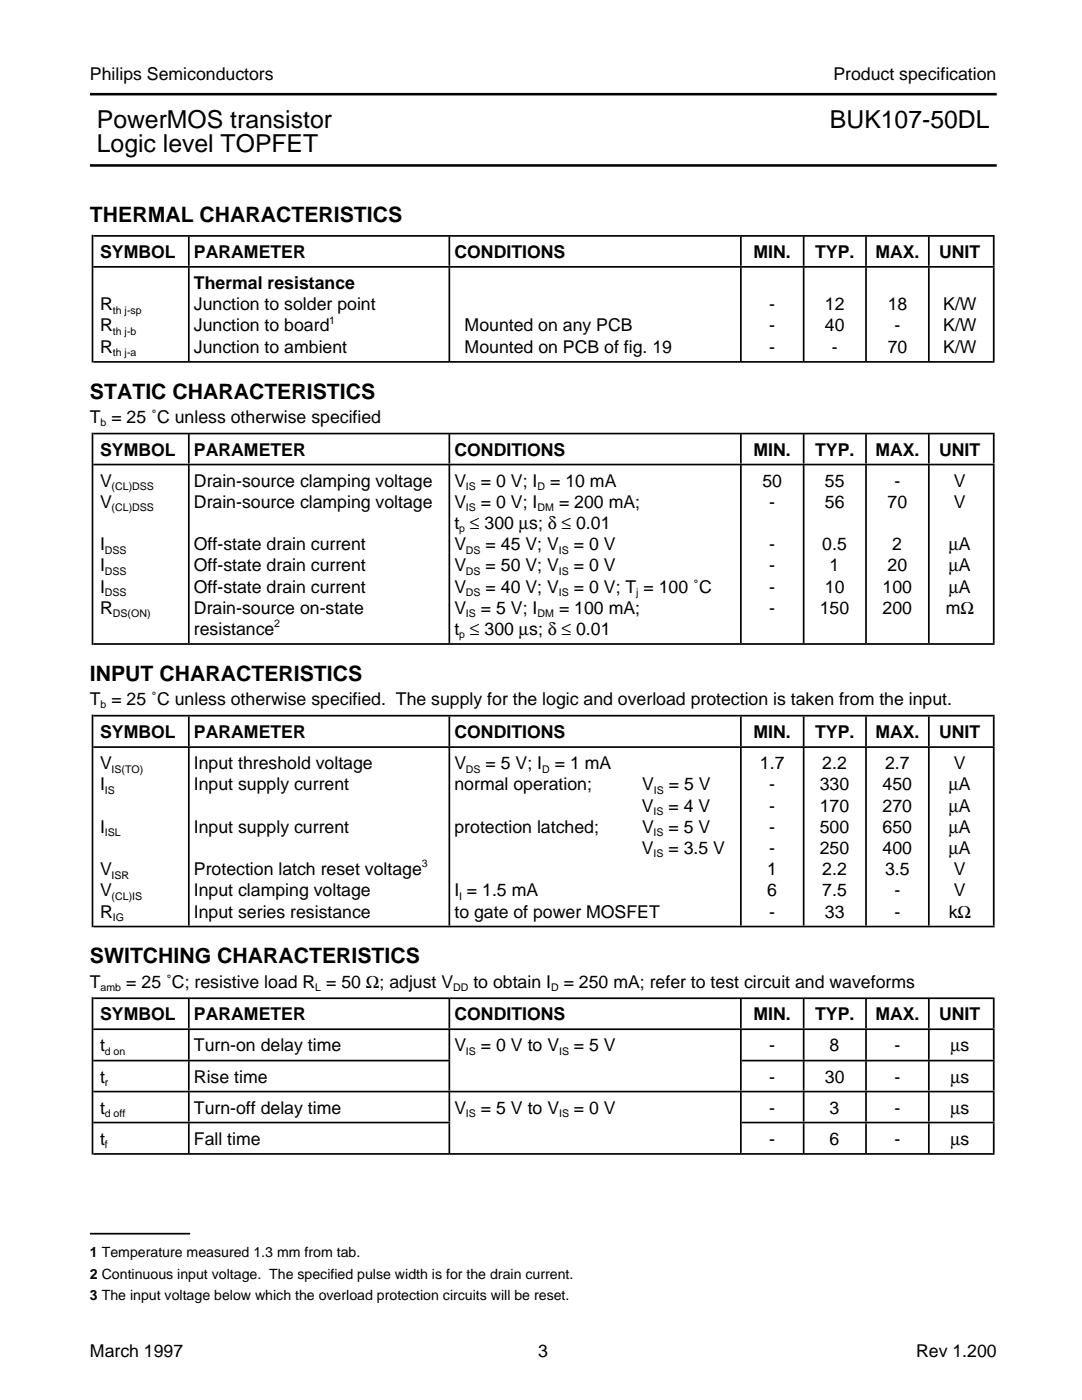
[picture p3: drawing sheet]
<svg xmlns="http://www.w3.org/2000/svg" width="216mm" height="279mm" viewBox="0 0 216 279" stroke-linecap="round" stroke-linejoin="round" font-family="sans-serif">
<defs><g id="words">
<g font-size="4.9">
<text x="19.3" y="25.5">PowerMOS transistor</text>
<text x="165.6" y="25.5">BUK107-50DL</text>
<text x="19.3" y="30.4">Logic level TOPFET</text>
</g>
<g font-size="4.2">
<text x="17.9" y="44.4">THERMAL CHARACTERISTICS</text>
<text x="17.9" y="79.6">STATIC CHARACTERISTICS</text>
<text x="17.9" y="136">INPUT CHARACTERISTICS</text>
<text x="17.9" y="192.3">SWITCHING CHARACTERISTICS</text>
</g>
<g font-size="3.5">
<text x="17.9" y="16">Philips Semiconductors</text>
<text x="166.3" y="16">Product specification</text>
<text x="20" y="51.5">SYMBOL</text>
<text x="38.7" y="51.5">PARAMETER</text>
<text x="90.7" y="51.5">CONDITIONS</text>
<text x="150.4" y="51.5">MIN.</text>
<text x="162.6" y="51.5">TYP.</text>
<text x="174.7" y="51.5">MAX.</text>
<text x="187.4" y="51.5">UNIT</text>
<text x="38.7" y="57.7">Thermal resistance</text>
<text x="20" y="61.9">R</text>
<text x="38.7" y="61.9">Junction to solder point</text>
<text x="153.5" y="61.9">-</text>
<text x="164.6" y="61.9">12</text>
<text x="177.1" y="61.9">18</text>
<text x="188.2" y="61.9">K/W</text>
<text x="20" y="66.1">R</text>
<text x="20" y="70.4">R</text>
<text x="38.7" y="66.1">Junction to board</text>
<text x="38.7" y="70.4">Junction to ambient</text>
<text x="92.7" y="66.1">Mounted on any PCB</text>
<text x="92.7" y="70.4">Mounted on PCB of fig. 19</text>
<text x="153.5" y="66.1">-</text>
<text x="153.5" y="70.4">-</text>
<text x="164.6" y="66.1">40</text>
<text x="166" y="70.4">-</text>
<text x="177.1" y="70.4">70</text>
<text x="178.5" y="66.1">-</text>
<text x="188.2" y="66.1">K/W</text>
<text x="188.2" y="70.4">K/W</text>
<text x="17.9" y="84.3">T = 25 ˚C unless otherwise specified</text>
<text x="20" y="90.9">SYMBOL</text>
<text x="38.7" y="90.9">PARAMETER</text>
<text x="90.7" y="90.9">CONDITIONS</text>
<text x="150.4" y="90.9">MIN.</text>
<text x="162.6" y="90.9">TYP.</text>
<text x="174.7" y="90.9">MAX.</text>
<text x="187.4" y="90.9">UNIT</text>
<text x="20" y="101.3">V</text>
<text x="20" y="97.1">V</text>
<text x="38.7" y="97.1">Drain-source clamping voltage</text>
<text x="38.7" y="101.3">Drain-source clamping voltage</text>
<text x="90.7" y="97.1">V</text>
<text x="90.7" y="101.3">V</text>
<text x="96" y="97.1">= 0 V; I</text>
<text x="96" y="101.3">= 0 V; I</text>
<text x="109.8" y="97.1">= 10 mA</text>
<text x="111.6" y="101.3">= 200 mA;</text>
<text x="152.1" y="97.1">50</text>
<text x="153.5" y="101.3">-</text>
<text x="164.6" y="97.1">55</text>
<text x="164.6" y="101.3">56</text>
<text x="177.1" y="101.3">70</text>
<text x="178.5" y="97.1">-</text>
<text x="190.3" y="97.1">V</text>
<text x="190.3" y="101.3">V</text>
<text x="90.7" y="105.6">t ≤ 300 µs; δ ≤ 0.01</text>
<text x="20" y="109.8">I</text>
<text x="38.7" y="109.8">Off-state drain current</text>
<text x="90.7" y="109.8">V</text>
<text x="96.9" y="109.8">= 45 V; V</text>
<text x="114.5" y="109.8">= 0 V</text>
<text x="153.5" y="109.8">-</text>
<text x="164.1" y="109.8">0.5</text>
<text x="178.1" y="109.8">2</text>
<text x="189.3" y="109.8">µA</text>
<text x="20" y="114">I</text>
<text x="20" y="118.3">I</text>
<text x="38.7" y="114">Off-state drain current</text>
<text x="38.7" y="118.3">Off-state drain current</text>
<text x="90.7" y="114">V</text>
<text x="90.7" y="118.3">V</text>
<text x="96.9" y="114">= 50 V; V</text>
<text x="96.9" y="118.3">= 40 V; V</text>
<text x="114.5" y="114">= 0 V</text>
<text x="114.5" y="118.3">= 0 V; T = 100 ˚C</text>
<text x="153.5" y="114">-</text>
<text x="153.5" y="118.3">-</text>
<text x="164.6" y="118.3">10</text>
<text x="165.5" y="114">1</text>
<text x="176.1" y="118.3">100</text>
<text x="177.1" y="114">20</text>
<text x="189.3" y="114">µA</text>
<text x="189.3" y="118.3">µA</text>
<text x="20" y="122.5">R</text>
<text x="38.7" y="122.5">Drain-source on-state</text>
<text x="90.7" y="122.5">V</text>
<text x="96" y="122.5">= 5 V; I</text>
<text x="111.6" y="122.5">= 100 mA;</text>
<text x="153.5" y="122.5">-</text>
<text x="163.6" y="122.5">150</text>
<text x="176.1" y="122.5">200</text>
<text x="188.7" y="122.5">mΩ</text>
<text x="38.7" y="126.7">resistance</text>
<text x="90.7" y="126.7">t ≤ 300 µs; δ ≤ 0.01</text>
<text x="17.9" y="140.7">T = 25 ˚C unless otherwise specified. The supply for the logic and overload protection is taken from the input.</text>
<text x="20" y="147.2">SYMBOL</text>
<text x="38.7" y="147.2">PARAMETER</text>
<text x="90.7" y="147.2">CONDITIONS</text>
<text x="150.4" y="147.2">MIN.</text>
<text x="162.6" y="147.2">TYP.</text>
<text x="174.7" y="147.2">MAX.</text>
<text x="187.4" y="147.2">UNIT</text>
<text x="20" y="153.5">V</text>
<text x="38.7" y="153.5">Input threshold voltage</text>
<text x="90.7" y="153.5">V</text>
<text x="96.9" y="153.5">= 5 V; I</text>
<text x="110.7" y="153.5">= 1 mA</text>
<text x="151.6" y="153.5">1.7</text>
<text x="164.1" y="153.5">2.2</text>
<text x="176.6" y="153.5">2.7</text>
<text x="190.3" y="153.5">V</text>
<text x="20" y="157.7">I</text>
<text x="38.7" y="157.7">Input supply current</text>
<text x="90.7" y="157.7">normal operation;</text>
<text x="128.1" y="162">V</text>
<text x="128.1" y="157.7">V</text>
<text x="133.4" y="162">= 4 V</text>
<text x="133.5" y="157.7">= 5 V</text>
<text x="153.5" y="157.7">-</text>
<text x="153.5" y="162">-</text>
<text x="163.6" y="157.7">330</text>
<text x="163.6" y="162">170</text>
<text x="176.1" y="162">270</text>
<text x="176.1" y="157.7">450</text>
<text x="189.3" y="157.7">µA</text>
<text x="189.3" y="162">µA</text>
<text x="20" y="166.2">I</text>
<text x="38.7" y="166.2">Input supply current</text>
<text x="90.7" y="166.2">protection latched;</text>
<text x="128.1" y="166.2">V</text>
<text x="133.4" y="166.2">= 5 V</text>
<text x="153.5" y="166.2">-</text>
<text x="163.6" y="166.2">500</text>
<text x="176.1" y="166.2">650</text>
<text x="189.3" y="166.2">µA</text>
<text x="128.1" y="170.4">V</text>
<text x="133.4" y="170.4">= 3.5 V</text>
<text x="153.5" y="170.4">-</text>
<text x="163.6" y="170.4">250</text>
<text x="176.1" y="170.4">400</text>
<text x="189.3" y="170.4">µA</text>
<text x="20" y="174.7">V</text>
<text x="20" y="178.9">V</text>
<text x="38.7" y="174.7">Protection latch reset voltage</text>
<text x="38.7" y="178.9">Input clamping voltage</text>
<text x="90.7" y="178.9">I = 1.5 mA</text>
<text x="153.1" y="178.9">6</text>
<text x="153.1" y="174.7">1</text>
<text x="164.1" y="178.9">7.5</text>
<text x="164.1" y="174.7">2.2</text>
<text x="176.6" y="174.7">3.5</text>
<text x="178.5" y="178.9">-</text>
<text x="190.3" y="174.7">V</text>
<text x="190.3" y="178.9">V</text>
<text x="20" y="183.1">R</text>
<text x="38.7" y="183.1">Input series resistance</text>
<text x="90.7" y="183.1">to gate of power MOSFET</text>
<text x="153.5" y="183.1">-</text>
<text x="164.6" y="183.1">33</text>
<text x="178.5" y="183.1">-</text>
<text x="189.3" y="183.1">kΩ</text>
<text x="17.9" y="197.1">T</text>
<text x="25.2" y="197.1">= 25 ˚C; resistive load R = 50 Ω; adjust V</text>
<text x="94.5" y="197.1">to obtain I</text>
<text x="112.5" y="197.1">= 250 mA; refer to test circuit and waveforms</text>
<text x="20" y="203.6">SYMBOL</text>
<text x="38.7" y="203.6">PARAMETER</text>
<text x="90.7" y="203.6">CONDITIONS</text>
<text x="150.4" y="203.6">MIN.</text>
<text x="162.6" y="203.6">TYP.</text>
<text x="174.7" y="203.6">MAX.</text>
<text x="187.4" y="203.6">UNIT</text>
<text x="20" y="209.8">t</text>
<text x="38.7" y="209.8">Turn-on delay time</text>
<text x="90.7" y="209.8">V</text>
<text x="96" y="209.8">= 0 V to V</text>
<text x="114.5" y="209.8">= 5 V</text>
<text x="153.5" y="209.8">-</text>
<text x="165.5" y="209.8">8</text>
<text x="178.5" y="209.8">-</text>
<text x="189.7" y="209.8">µs</text>
<text x="20" y="216.1">t</text>
<text x="38.7" y="216.1">Rise time</text>
<text x="153.5" y="216.1">-</text>
<text x="164.6" y="216.1">30</text>
<text x="178.5" y="216.1">-</text>
<text x="189.7" y="216.1">µs</text>
<text x="20" y="222.2">t</text>
<text x="38.7" y="222.2">Turn-off delay time</text>
<text x="90.7" y="222.2">V</text>
<text x="96" y="222.2">= 5 V to V</text>
<text x="114.5" y="222.2">= 0 V</text>
<text x="153.5" y="222.2">-</text>
<text x="165.5" y="222.2">3</text>
<text x="178.5" y="222.2">-</text>
<text x="189.7" y="222.2">µs</text>
<text x="20" y="228.4">t</text>
<text x="38.7" y="228.4">Fall time</text>
<text x="153.5" y="228.4">-</text>
<text x="165.5" y="228.4">6</text>
<text x="178.5" y="228.4">-</text>
<text x="189.7" y="228.4">µs</text>
<text x="17.9" y="270.8">March 1997</text>
<text x="107.4" y="270.8">3</text>
<text x="182.8" y="270.8">Rev 1.200</text>
</g>
<g font-size="2.8">
<text x="17.9" y="251">1 Temperature measured 1.3 mm from tab.</text>
<text x="17.9" y="255.2">2 Continuous input voltage. The specified pulse width is for the drain current.</text>
<text x="17.9" y="259.4">3 The input voltage below which the overload protection circuits will be reset.</text>
</g>
<g font-size="2.1">
<text x="22.5" y="62.7">th j-sp</text>
<text x="65.7" y="64.6">1</text>
<text x="22.5" y="66.9">th j-b</text>
<text x="22.5" y="71.1">th j-a</text>
<text x="20.1" y="85.1">b</text>
<text x="22.3" y="97.8">(CL)DSS</text>
<text x="93" y="97.8">IS</text>
<text x="107.3" y="97.8">D</text>
<text x="22.3" y="102">(CL)DSS</text>
<text x="91.6" y="106.3">p</text>
<text x="93" y="102">IS</text>
<text x="107.3" y="102">DM</text>
<text x="20.9" y="110.5">DSS</text>
<text x="93" y="110.5">DS</text>
<text x="111.5" y="110.5">IS</text>
<text x="20.9" y="114.7">DSS</text>
<text x="20.9" y="119">DSS</text>
<text x="93" y="114.7">DS</text>
<text x="93" y="119">DS</text>
<text x="111.5" y="114.7">IS</text>
<text x="111.5" y="119">IS</text>
<text x="126.9" y="119">j</text>
<text x="22.5" y="123.2">DS(ON)</text>
<text x="54.7" y="125.2">2</text>
<text x="93" y="123.2">IS</text>
<text x="107.3" y="123.2">DM</text>
<text x="91.6" y="127.4">p</text>
<text x="20.1" y="141.4">b</text>
<text x="22.3" y="154.2">IS(TO)</text>
<text x="93" y="154.2">DS</text>
<text x="108.2" y="154.2">D</text>
<text x="20.9" y="158.4">IS</text>
<text x="130.5" y="158.4">IS</text>
<text x="20.9" y="166.9">ISL</text>
<text x="130.4" y="162.6">IS</text>
<text x="130.4" y="166.9">IS</text>
<text x="84.2" y="173.1">3</text>
<text x="130.4" y="171.1">IS</text>
<text x="22.3" y="175.3">ISR</text>
<text x="22.3" y="179.6">(CL)IS</text>
<text x="91.6" y="179.6">I</text>
<text x="22.5" y="183.8">IG</text>
<text x="20.1" y="197.8">amb</text>
<text x="62.9" y="197.8">L</text>
<text x="90.4" y="197.8">DD</text>
<text x="110" y="197.8">D</text>
<text x="20.9" y="210.6">d on</text>
<text x="93" y="210.6">IS</text>
<text x="111.6" y="210.6">IS</text>
<text x="20.9" y="216.7">r</text>
<text x="20.9" y="222.9">d off</text>
<text x="93" y="222.9">IS</text>
<text x="111.6" y="222.9">IS</text>
<text x="20.9" y="229.2">f</text>
</g>
</g></defs>
<g fill="none" stroke="#000" stroke-width=".34">
<path d="M18.6 53.3h179.9M18.6 47.1h179.9M18.6 72.2h179.9M18.6 92.7h179.9M18.6 86.5h179.9M18.6 128.5h179.9M18.6 149.1h179.9M18.6 142.8h179.9M18.6 199.2h179.9M18.6 184.9h179.9M18.6 217.8h179.9M18.6 211.7h71.2"/>
<path d="M18.6 205.4h179.9M148 211.7h50.5M18.6 230.3h179.9M18.6 224h71.2M148 224h50.5M17.9 246.2h20"/>
</g>
<g fill="none" stroke="#000" stroke-width="5.9" stroke-linecap="butt">
<path d="M37.5 146h.3M89.5 146h.3M147.7 146h.3M160.2 146h.3M172.6 146h.4M185.2 146h.3M198.1 146h.4M37.5 208.5h.3M89.5 208.5h.3M160.2 208.5h.3M172.6 208.5h.4M185.2 208.5h.3"/>
<path d="M198.1 208.5h.4M37.5 227.2h.3M89.5 227.2h.3M160.2 227.2h.3M172.6 227.2h.4M185.2 227.2h.3M198.1 227.2h.4"/>
</g>
<g fill="none" stroke="#000" stroke-width="5.8" stroke-linecap="butt">
<path d="M37.5 50.1h.3M89.5 50.1h.3M147.7 50.1h.3M160.2 50.1h.3M172.6 50.1h.4M185.2 50.1h.3M198.1 50.1h.4M37.5 89.6h.3M89.5 89.6h.3M147.7 89.6h.3M160.2 89.6h.3M172.6 89.6h.4"/>
<path d="M185.2 89.6h.3M198.1 89.6h.4M37.5 214.7h.3M37.5 202.3h.3M89.5 214.7h.3M89.5 202.3h.3M147.7 202.3h.3M160.2 214.7h.3M160.2 202.3h.3M172.6 214.7h.4M172.6 202.3h.4M185.2 214.7h.3"/>
<path d="M185.2 202.3h.3M198.1 214.7h.4M198.1 202.3h.4M37.5 220.9h.3M89.5 220.9h.3M160.2 220.9h.3M172.6 220.9h.4M185.2 220.9h.3M198.1 220.9h.4"/>
</g>
<path d="M147.7 211.6h.3M147.7 224h.3" fill="none" stroke="#000" stroke-width="12.1" stroke-linecap="butt"/>
<path d="M18.3 214.7h.3" fill="none" stroke="#000" stroke-width="31.4" stroke-linecap="butt"/>
<g fill="none" stroke="#000" stroke-width="35.5" stroke-linecap="butt">
<path d="M37.5 110.6h.3M89.5 110.6h.3M147.7 110.6h.3M160.2 110.6h.3M172.6 110.6h.4M185.2 110.6h.3M198.1 110.6h.4M37.5 167h.3M89.5 167h.3M147.7 167h.3M160.2 167h.3M172.6 167h.4"/>
<path d="M185.2 167h.3M198.1 167h.4"/>
</g>
<path d="M18.3 163.8h.3" fill="none" stroke="#000" stroke-width="42.4" stroke-linecap="butt"/>
<path d="M18.3 107.5h.3" fill="none" stroke="#000" stroke-width="42.3" stroke-linecap="butt"/>
<path d="M37.5 62.7h.3M89.5 62.7h.3M147.7 62.7h.3M160.2 62.7h.3M172.6 62.7h.4M185.2 62.7h.3M198.1 62.7h.4" fill="none" stroke="#000" stroke-width="18.6" stroke-linecap="butt"/>
<path d="M18.3 59.6h.3" fill="none" stroke="#000" stroke-width="25.5" stroke-linecap="butt"/>
<path d="M17.9 18.8h181M17.9 33h181" fill="none" stroke="#000" stroke-width=".51"/>
<use href="#words"/>
</svg>
